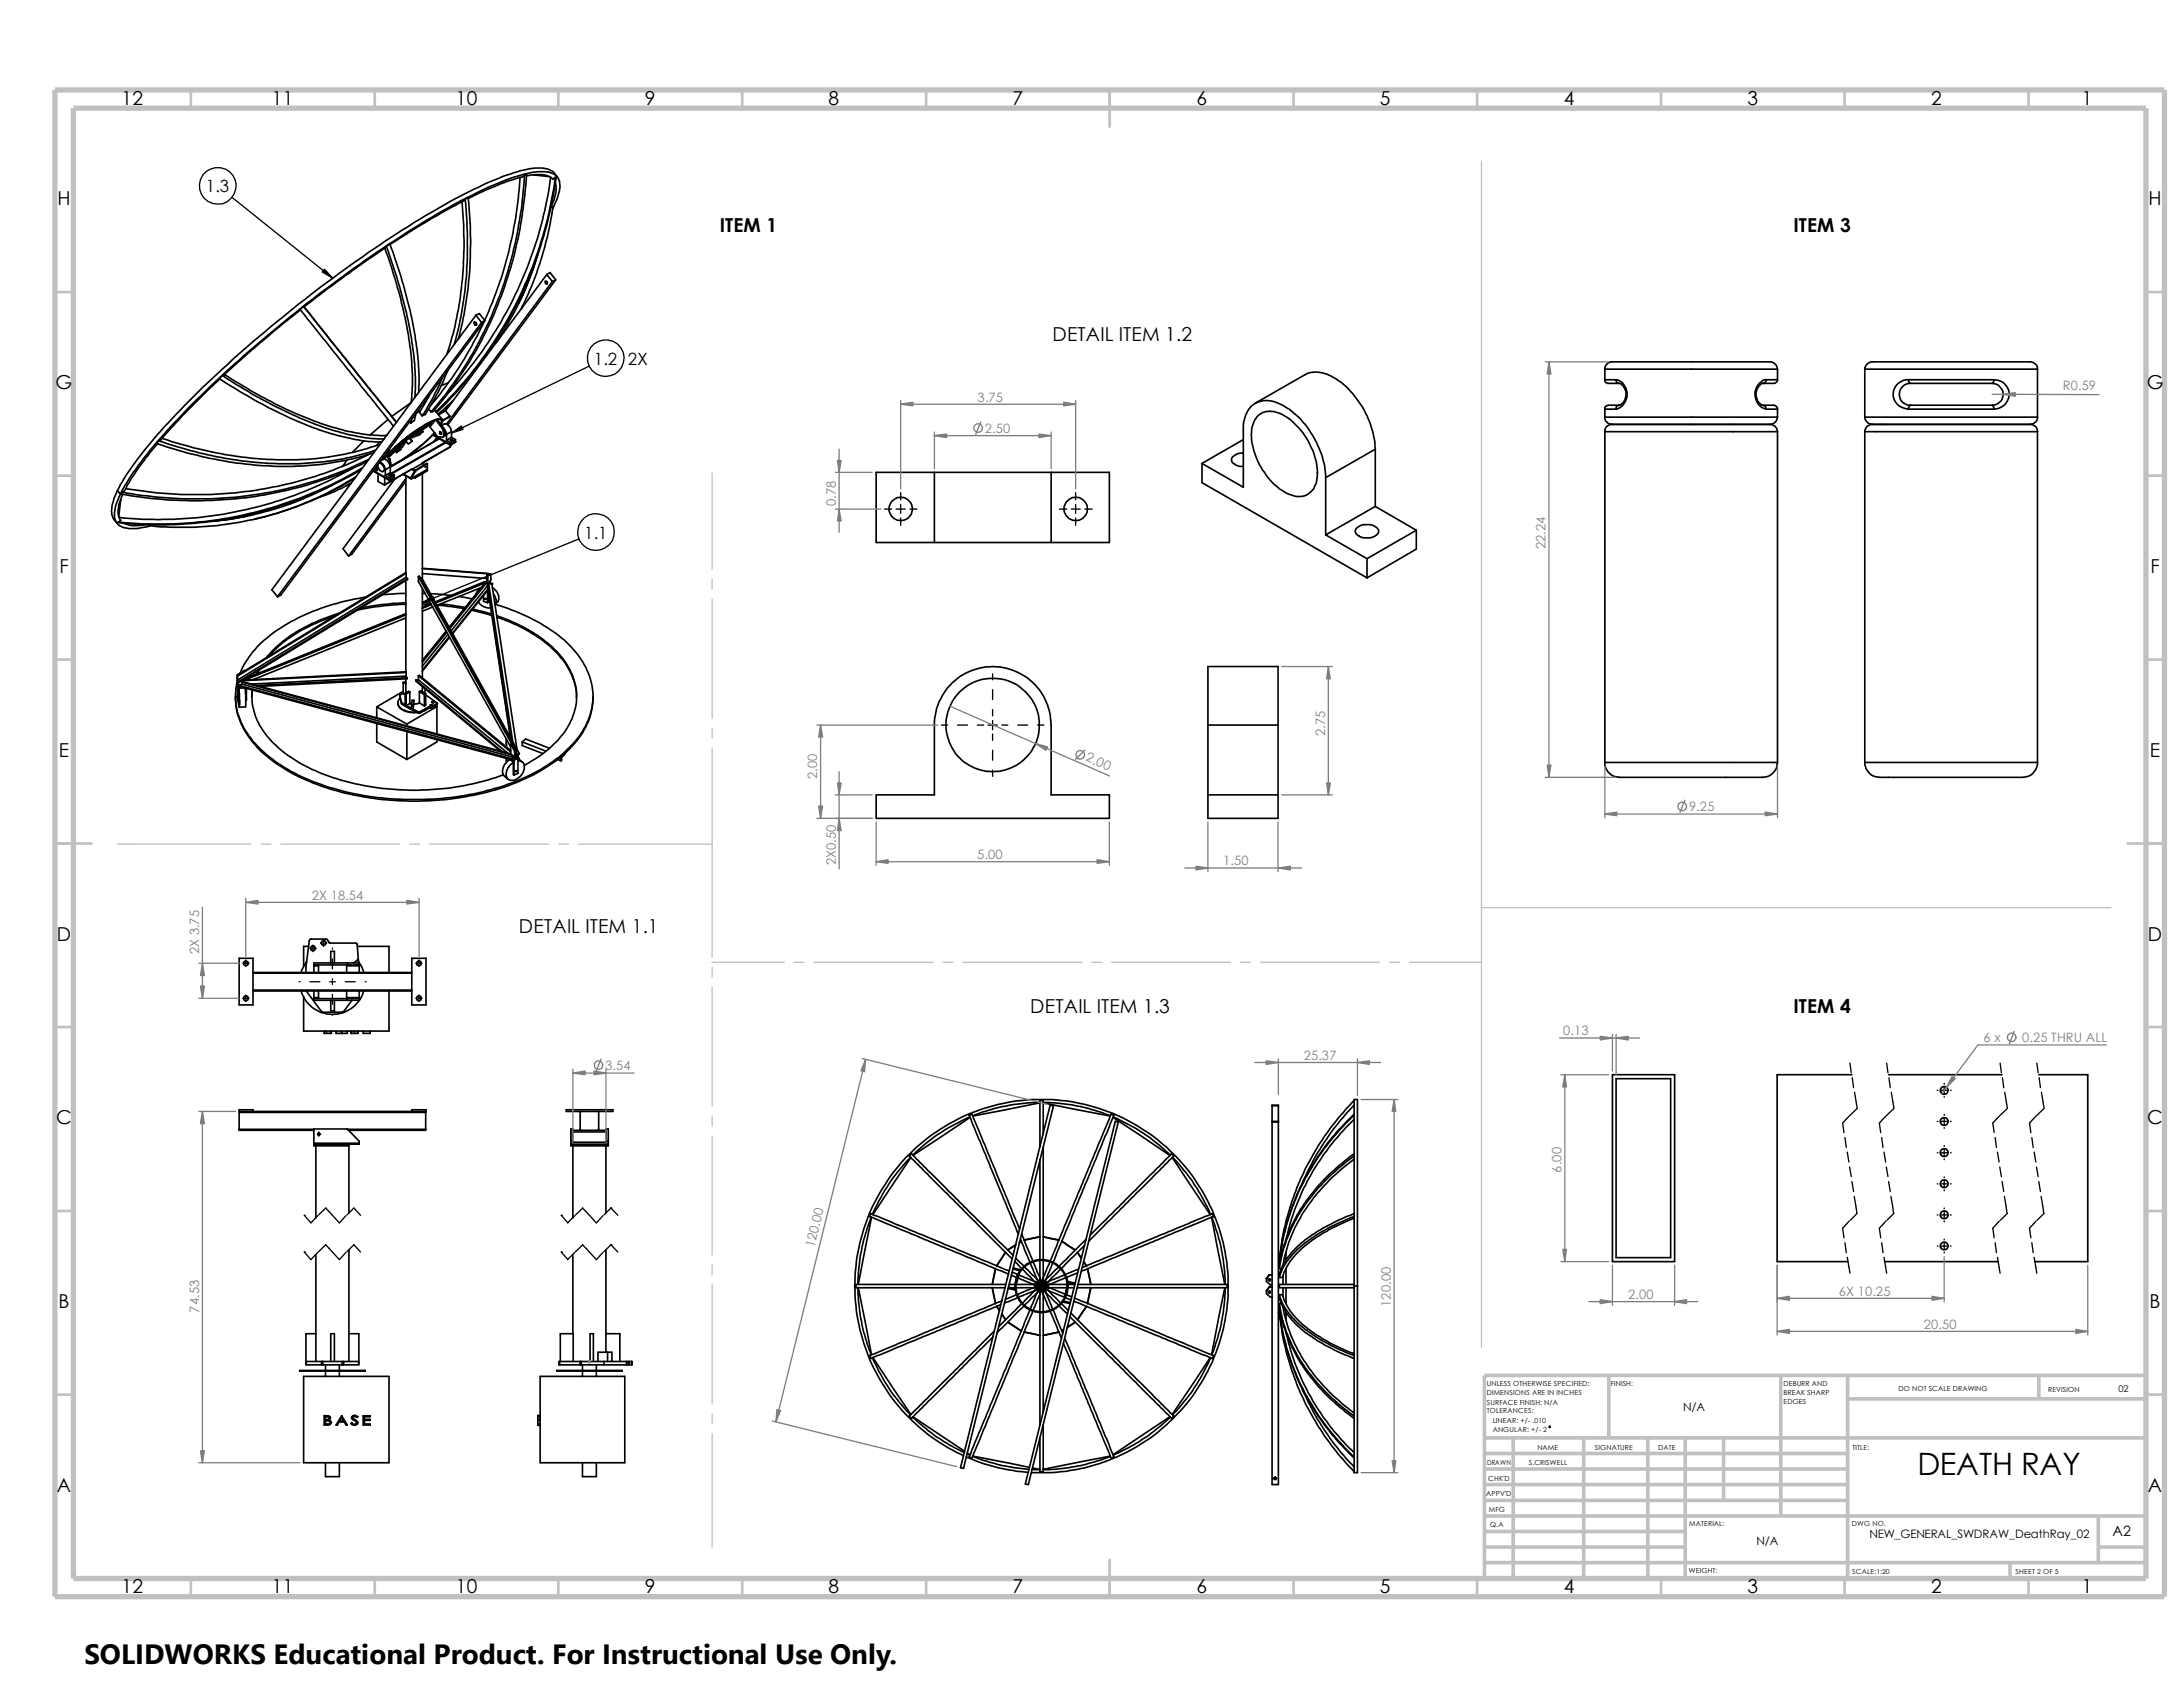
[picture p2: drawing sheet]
<svg xmlns="http://www.w3.org/2000/svg" width="279mm" height="216mm" viewBox="0 0 279 216" stroke-linecap="round" stroke-linejoin="round" font-family="sans-serif">
<defs><g id="words">
<text font-size="3.9" x="245.4" y="188.8">DEATH RAY</text>
<text font-size="3.6" x="10.8" y="213">SOLIDWORKS Educational Product. For Instructional Use Only.</text>
<g font-size="2.5">
<text x="15.5" y="13.4">12</text>
<text x="34.8" y="13.4">11</text>
<text x="58.3" y="13.4">10</text>
<text x="82.5" y="13.4">9</text>
<text x="106" y="13.4">8</text>
<text x="129.6" y="13.4">7</text>
<text x="153.1" y="13.4">6</text>
<text x="176.6" y="13.4">5</text>
<text x="200.2" y="13.4">4</text>
<text x="223.6" y="13.4">3</text>
<text x="247.2" y="13.4">2</text>
<text x="266.4" y="13.4">1</text>
<text x="7.4" y="26.3">H</text>
<text x="92.1" y="29.7">ITEM 1</text>
<text x="229.5" y="29.7">ITEM 3</text>
<text x="275" y="26.3">H</text>
<text x="134.7" y="43.6">DETAIL ITEM 1.2</text>
<text x="7.1" y="49.8">G</text>
<text x="274.8" y="49.8">G</text>
<text x="7.6" y="73.4">F</text>
<text x="275.2" y="73.4">F</text>
<text x="7.5" y="96.9">E</text>
<text x="275.2" y="96.9">E</text>
<text x="66.4" y="119.4">DETAIL ITEM 1.1</text>
<text x="7.3" y="120.4">D</text>
<text x="274.9" y="120.4">D</text>
<text x="131.9" y="129.6">DETAIL ITEM 1.3</text>
<text x="229.5" y="129.6">ITEM 4</text>
<text x="7.2" y="143.9">C</text>
<text x="274.8" y="143.9">C</text>
<text x="7.5" y="167.4">B</text>
<text x="275.1" y="167.4">B</text>
<text x="7.3" y="190.9">A</text>
<text x="274.9" y="190.9">A</text>
<text x="15.5" y="203.9">12</text>
<text x="34.8" y="203.9">11</text>
<text x="58.3" y="203.9">10</text>
<text x="82.5" y="203.9">9</text>
<text x="106" y="203.9">8</text>
<text x="129.6" y="203.9">7</text>
<text x="153.1" y="203.9">6</text>
<text x="176.6" y="203.9">5</text>
<text x="200.2" y="203.9">4</text>
<text x="223.6" y="203.9">3</text>
<text x="247.2" y="203.9">2</text>
<text x="266.4" y="203.9">1</text>
</g>
<g font-size="2.2">
<text x="26.3" y="24.6">1.3</text>
<text x="76" y="46.7">1.2</text>
<text x="80.3" y="46.7">2X</text>
<text x="74.8" y="68.9">1.1</text>
</g>
<text font-size="1.8" x="270.4" y="196.6">A2</text>
<g font-size="1.7" fill="#808080">
<text x="125.1" y="51.4">3.75</text>
<text x="264" y="49.9">R0.59</text>
<text x="126.1" y="55.4">2.50</text>
<text x="107" y="64.8" transform="rotate(-90 107 64.8)">0.78</text>
<text x="197.8" y="70.3" transform="rotate(-90 197.8 70.3)">22.24</text>
<text x="169.6" y="94.2" transform="rotate(-90 169.6 94.2)">2.75</text>
<text x="104.6" y="99.7" transform="rotate(-90 104.6 99.7)">2.00</text>
<text x="138.9" y="97.3" transform="rotate(24 138.9 97.3)">2.00</text>
<text x="216.2" y="103.8">9.25</text>
<text x="107" y="110.7" transform="rotate(-90 107 110.7)">2X0.50</text>
<text x="125.1" y="109.9">5.00</text>
<text x="156.5" y="110.7">1.50</text>
<text x="39.9" y="115.1">2X 18.54</text>
<text x="25.5" y="122.1" transform="rotate(-90 25.5 122.1)">2X 3.75</text>
<text x="77.5" y="136.9">3.54</text>
<text x="166.9" y="135.6">25.37</text>
<text x="200.1" y="132.5">0.13</text>
<text x="253.9" y="133.4">6 x</text>
<text x="258.8" y="133.4">0.25 THRU ALL</text>
<text x="199.9" y="150.1" transform="rotate(-90 199.9 150.1)">6.00</text>
<text x="104.2" y="159.7" transform="rotate(-76 104.2 159.7)">120.0</text>
<text x="25.5" y="168" transform="rotate(-90 25.5 168)">74.53</text>
<text x="178" y="167.3" transform="rotate(-90 178 167.3)">120.00</text>
<text x="208.4" y="166.2">2.00</text>
<text x="235.4" y="165.8">6X 10.25</text>
<text x="246.2" y="170.1">20.50</text>
</g>
<g font-size="1.5">
<text x="215.4" y="180.6">N/A</text>
<text x="224.8" y="197.7">N/A</text>
<text x="239.3" y="196.8">NEW_GENERAL_SWDRAW_DeathRay_02</text>
</g>
<text font-size="1.2" x="271.1" y="178.1">02</text>
<g font-size=".9">
<text x="190.3" y="177.4">UNLESS OTHERWISE SPECIFIED:</text>
<text x="190.3" y="178.6">DIMENSIONS ARE IN INCHES</text>
<text x="190.3" y="179.7">SURFACE FINISH: N/A</text>
<text x="206.2" y="177.4">FINISH:</text>
<text x="228.3" y="177.3">DEBURR AND</text>
<text x="228.3" y="178.5">BREAK SHARP</text>
<text x="228.3" y="179.7">EDGES</text>
<text x="243" y="178.1">DO NOT SCALE DRAWING</text>
<text x="262.1" y="178.1">REVISION</text>
<text x="190.3" y="180.9">TOLERANCES:</text>
<text x="191.1" y="182.1">LINEAR: +/- .010</text>
<text x="191.1" y="183.3">ANGULAR: +/- 2</text>
<text x="196.8" y="185.6">NAME</text>
<text x="204.1" y="185.5">SIGNATURE</text>
<text x="212.2" y="185.5">DATE</text>
<text x="237.1" y="185.5">TITLE:</text>
<text x="190.2" y="191.4">APPV'D</text>
<text x="190.3" y="187.5">DRAWN</text>
<text x="190.5" y="189.5">CHK'D</text>
<text x="195.7" y="187.5">S.CRISWELL</text>
<text x="190.5" y="193.5">MFG</text>
<text x="190.7" y="195.5">Q.A</text>
<text x="216.2" y="195.2">MATERIAL:</text>
<text x="237" y="195.2">DWG NO.</text>
<text x="216.2" y="201.3">WEIGHT:</text>
<text x="237.1" y="201.4">SCALE:1:20</text>
<text x="258" y="201.4">SHEET 2 OF 5</text>
</g>
</g></defs>
<g fill="none" stroke="#c0c0c0" stroke-width=".34">
<path d="M24.4 11.5v2.3M48 11.5v2.3M71.5 11.5v2.3M95 11.5v2.3M118.5 11.5v2.3M142 11.5v4.7M165.6 11.5v2.3M189.1 11.5v2.3M212.6 11.5v2.3M236.1 11.5v2.3M259.6 11.5v2.3M7 37.4h2.4"/>
<path d="M274.7 37.4h2.3M7 60.9h2.4M274.7 60.9h2.3M7 84.4h2.4M274.7 84.4h2.3M7 107.9h4.7M272.3 107.9h4.7M7 131.4h2.4M274.7 131.4h2.3M7 155h2.4M274.7 155h2.3M7 178.5h2.4"/>
<path d="M274.7 178.5h2.3M142 199.6v4.7M24.4 202v2.3M48 202v2.3M71.5 202v2.3M95 202v2.3M118.5 202v2.3M165.6 202v2.3M189.1 202v2.3M212.6 202v2.3M236.1 202v2.3M259.6 202v2.3"/>
</g>
<g fill="none" stroke="#c0c0c0" stroke-width=".47">
<path d="M205.9 176v8M227.9 176v18M236.5 176v26M236.5 179h38.2M260.9 176v3M274.7 176h-84.7v26M190 200h84.7M190 184h84.7M190 192h46.5M190 190h46.5M190 188h46.5M190 186h46.5"/>
<path d="M190 198h25.7M190 196h25.7M190 194h84.7M193.7 184v18M202.7 184v18M210.9 184v18M215.7 184v18M220.6 184v8M257.3 200v2M268.6 198h6.1M268.6 194v6"/>
</g>
<path d="M7 11.5h270v192.8h-270zM9.4 13.8h265.3v188.2h-265.3z" fill="none" stroke="#c0c0c0" stroke-width=".68" stroke-linecap="butt"/>
<g fill="none" stroke="#000" stroke-width=".21">
<path d="M38.4 39.7l-3.4 2.7-6.4 5.6h-.1M49.2 31.8a55.4 55.4 0 0 1 3.6 16.1v1.5l-.2 2.1-2.5 1.8M49.4 31.5a56.8 56.8 0 0 1 3.8 16.8l-.1 2.6M49.4 31.5l-7.4 5.4-3.1 2.4 11.9 14.7M49.4 31.5l.5-.3a56 56 0 0 1 3.7 16.8v2.2M59.1 25.8a47.2 47.2 0 0 1-1.9 19.5M59.5 25.5a47.9 47.9 0 0 1-1.4 18.6M59.5 25.5l-.1 .2-1.1 .6a104.1 104.1 0 0 0-8.3 5M59.5 25.5l.4-.2a47.6 47.6 0 0 1-1.3 18.1M66.5 22.7a51.6 51.6 0 0 1-4.5 18.3M66.6 38.4l.8-1.8 1.3-3.6-.9 2.6-1.4 3.3M67.1 22.4l-.2 .2a34.4 34.4 0 0 0-7 2.8"/>
<path d="M67.1 22.4h.3a51.1 51.1 0 0 1-11.6 29.8l-.4 .5h-.2M67.1 22.4a50.8 50.8 0 0 1-11.5 29.8l-.4 .5M67.4 22.5a4.3 4.3 0 0 1 3.2 .3l.2 .1 .3-.2M68.2 22.4l2.1 .2M68.8 32.6a43.1 43.1 0 0 1-5.3 11.3M69.8 36h.2a.18 .18 0 0 1 .1 .2 .18 .18 0 0 1-.2 .2 .18 .18 0 0 1-.1-.2zM70 35.1l-13 17.5M70 35.1l.7 .9M70 35.1l.4-.2 .7 .9M70.5 22.7a50.3 50.3 0 0 1-13.2 27.6M70.5 26.6l.3-.2a43.3 43.3 0 0 1-4.1 13.1l.2-.4M70.7 36l-13.6 18.3"/>
<path d="M70.7 26.7a6.2 6.2 0 0 0 .9-3.4 1.75 1.75 0 0 0-1.9-1.3 15.3 15.3 0 0 0-6.5 1.7 91.4 91.4 0 0 0-14.9 8.6 165.2 165.2 0 0 0-26.4 22.3 45.8 45.8 0 0 0-6.3 8.3l-.2 .3M71.1 22.7a50.9 50.9 0 0 1-15.3 30l-.2-.2M71.1 23.4a3.9 3.9 0 0 1-.5 3l-.1 .1M71.1 22.7l.1 .1a51.3 51.3 0 0 1-15.3 30M71.1 35.8l-.4 .2M71.1 35.8l-13.8 18.6M71.3 22.6l-.3-.4a2.38 2.38 0 0 0-2.2-.7 19.5 19.5 0 0 0-6.4 1.9 113.6 113.6 0 0 0-19.7 12.1 148.2 148.2 0 0 0-22.6 20.2 37.5 37.5 0 0 0-5.1 7.1M20.2 56.8l-.6 .7a32.1 32.1 0 0 0-3.7 5.3l-.2 .2M20.3 56.4l-.3 .3a47.8 47.8 0 0 0 19.6 2.9 36.2 36.2 0 0 0 8.2-1.6M20.3 56.4a48.1 48.1 0 0 0 20.6 2.7l3.1-.4 3.4-.8 .6-.3M20.7 56.1a46.7 46.7 0 0 0 21 2.4l3.4-.6 3.3-1 .1 .2M28.2 48.5l-4.8 4.6-2.8 3.2-.3 .1"/>
<path d="M28.5 48a54 54 0 0 0 15.9 7.6l2.3 .4 2.4 .2M28.5 48l-.4 .4a57.9 57.9 0 0 0 14.4 7.1 23.7 23.7 0 0 0 6.4 1.1M28.7 47.9a52.6 52.6 0 0 0 15.5 7.2 18.8 18.8 0 0 0 5.3 .6M44.4 58.9l-.5 .8M45.1 59.9a50.5 50.5 0 0 1-29.9 6.3M46.4 59.9a51 51 0 0 1-31.2 6.9M46.6 56.4l-1.5 1.5M47 59.1a50.1 50.1 0 0 1-30.8 4.2l-.7-.1 .2-.2M47.2 58.2a49.7 49.7 0 0 1-31.1 4.3M47.2 58.8a50.9 50.9 0 0 1-31.5 4.2M48.3 59.9v.1M48.3 59.6v.6l-.4-.1"/>
<path d="M48.5 59.3a.71 .71 0 0 1 .6 .9 .45 .45 0 0 1-.7-.3l-.1-.2 .1-.3M48.6 56.6l-.4 .4M48.6 59.1a1.14 1.14 0 0 1 .7 1M48.7 59l.3-.2a.83 .83 0 0 1 .9 .9h.1M49.1 58.8l.3-.4 .4 .4M49.5 58.3l.4 .5M49.6 55.6l-.2 .1M49.7 53.7l-2.3 2M49.8 57.5l.1 .2M49.8 58.8l.2 .8M49.9 57.7l-.5 .3M49.9 57.7l-.4 .2"/>
<path d="M49.9 58.8h-.1M49.9 58.8l.2 .8M50 59.7l-.7 .4M50 59.7v.8M50 59.6v.1M50.1 59.6h-.1M50.1 59.6l-.1 .2M50.3 59.5l-.3 .2M50.6 57.7l.2 .2M50.7 54.1l-11.5-14.5-.3-.4-.5 .4 12 14.9M50.9 57l-.7 .6M50.9 57l-.3 .2"/>
<path d="M51.1 57l-1.5 1.3M51.1 57l-1.4 1.5M51.4 56.6l-.5 .4M51.4 56.6l-.2 .1M51.5 56.6l-.4 .4M51.5 56.6l-.6 .4M51.5 56.8l-.7 1.1M51.5 56.8l-1 1.1-.8 .6M51.6 56.4l-.2 .2M51.6 56.4h-.1M51.6 56.4l-.7 .6M51.6 56.4l-.1 .2"/>
<path d="M51.6 56.4l-.2 .1M51.6 56.5l-.5 .5M51.6 56.5l-.1 .3M51.7 56.4l-.1 .1M51.7 56.3h.1l-.2 .1M51.7 56.3l-.1 .1M51.7 56.3l-.3 .3M51.7 56.4l-.6 .6M51.7 56.4l-.2 .2M51.7 56.3l-.2 .3M51.8 56.2l-.1 .1M51.8 56.3h-.1"/>
<path d="M51.8 56.2h.1M51.8 56.3h.1M51.8 56.3l-.1 .1M51.8 56.3l-.2 .2M51.9 56.3l-.4 .5M51.9 56.3l-.3 .2M51.9 56.4l-.4 .4M51.9 56.4l.1 .1M51.9 56.1h.1M51.9 56.2v.2M51.9 56.2v.1M52 56.2v.3"/>
<path d="M52 56.5l-.8 1.1-.4 .3M52 56.2l-.1 .2M52 56.2h-.1M52 56v.1M52 56.1h-.1M52 56.1l-.2 .1M52 56.1l-.2 .2M52 56.1l-.1 .2M52 56.1l-.1 .1h.1M52 56.1v.1M52 56.1h.1M52.1 56.1l-.1 .1"/>
<path d="M52.1 56.2h-.1M52.1 56.2l-.1 .3M52.1 56l-.1 .1M52.2 56.1h.3M52.2 56.1l-.1 .1M52.2 56.1l-.2 .1M52.2 56l-.2 .1M52.2 56l-.1 .1M52.2 55.9l-.2 .2M52.3 55.9l-.1 .1M52.3 55.9l-.3 .2M52.3 55.8h.1"/>
<path d="M52.3 55.9h.1M52.3 56h-.1M52.3 55.8l-.1 .1M52.3 56l.2 .1M52.4 56l-.2 .1M52.4 55.8l-.2 .1-.2 .2M52.4 55.9h-.1M52.4 56h-.2M52.4 56l.1 .1M52.4 55.8h-.1M52.4 55.8h.1M52.4 55.8l-.1 .1"/>
<path d="M52.5 56.1l-.4 .1M52.5 55.8h-.1M52.5 55.8l-.1 .1M52.5 55.8l-.2 .1M52.5 54l.1 .1M52.5 56.1l.2 .4M52.5 55.8l-.2 .2M52.5 55.6l-.1 .2M52.6 55.6l-.2 .2M52.6 55.7l-.2 .1M52.6 55.7l-.1 .1M52.6 55.7l-.2 .2"/>
<path d="M52.6 55.6l-.1 .2M52.7 53.6l-.1 .5M52.7 56.5l-.5 .3-.2-.3M52.7 55.5l-.1 .1M52.8 55.7l-.5 .3M52.8 55.7l-.3 .1M52.8 55.7l-.4 .3M53.1 55.4l-.6 .4M53.1 55.4l-.5 .3M53.1 55.4l-.7 .4M53.2 55.2l-.6 .4M53.2 55.2l-.7 .6"/>
<path d="M53.2 55.2l-.6 .5M53.3 57.5l-.3 .5M53.5 55l-.3 .2M53.8 52.6a.82 .82 0 0 0-.7 .9l-.1 .3-.4 .3M53.8 54.7l-.6 .5M54 55l.1 .2M54.1 59.3l-1.3 .7 .3 .2M54.1 59.3l.3 .1M54.1 55.2l-1.3 .5M54.1 55.2l-.4 .4-1.2 .5M54.4 59.7h.1v.1zM54.7 54.2l-1.6 1.2"/>
<path d="M54.7 59.4v.7l-2 1.2v-.1M54.7 59.4l-1.5 .8M54.7 59.4l-.1-.1-1.5 .9M54.9 52.3l.3 .4M54.9 50.6l-1.2 2.1 .3 .5M55.1 54l.1 .1M55.2 54.1l-.3 .3-2.1 1.3M55.2 54.1l-2.1 1.3M55.5 55.7l2.2 1.2M55.5 55.5v.3l.7 .3M55.5 55.5v.1M55.6 55.5h.1"/>
<path d="M55.6 55.4l-1.7 1.6-1.6 1.3-1.1 .7M55.6 55.4l-1.2 1.2-1.4 1.1-1.6 1.2-1.3 .7M55.7 53.8l-.7 .9 1 1.2 .6 .1M55.8 53.8l.8 1.1M55.8 52.7l.8 1M55.8 53.7l.5 .7M55.9 56l-.4 .6M56 53.7l.4 .6M56 56l-.1 .3M56.2 56.1l-6.2 3.7M56.2 56.1l.8 .5M56.3 55.2l.1 .1a.16 .16 0 0 1 .1 .2 .16 .16 0 0 1-.2 .1 .16 .16 0 0 1 0-.3z"/>
<path d="M56.3 55.2l.1 .3M56.4 54.3l-.1 .1M56.4 54.3a.36 .36 0 0 0 .1-.5 .36 .36 0 0 0-.5-.1 11.9 11.9 0 0 0-4.1 2.4l-1.2 1-1.2 1.2M56.4 54.4l.1-.2a.37 .37 0 0 0 0-.5 .37 .37 0 0 0-.5-.1l-1.4 .6-1.7 1.1-2.2 1.8-1.6 1.7M56.4 55.5h.1M56.4 54.4h-.1M56.4 54.4l.4 .4M56.4 55.5h-.1M56.5 54.5l.4-.2a.93 .93 0 0 1 .9 .9M56.6 48.3l-1.3 2.8-1.3 2.1M56.6 54.9l.3 .8M56.8 54.8l.2 .3 .1 .5"/>
<path d="M56.8 54.8l-.2 .1M56.8 54.8l.1 .8M56.8 55a.52 .52 0 0 1 0 .8M56.9 55.7l-.3 .3M56.9 55.6v.1M56.9 55.6l-.3 .4M57 56.6l-6.9 4M57 52.6l.6 .7M57.1 56.6l-6.9 4M57.1 55.6v.7M57.1 56.3l.6 .3M57.3 47.5l-.4 .8a23.4 23.4 0 0 1-2 3.9l-.5 .8-.4 .2"/>
<path d="M57.4 49l-.9 .4M57.6 53.3l-1 .5M57.7 51.7l-1.6 1.4 .9-.5M57.7 49.9l-.1 .1zM57.7 57.2l-3.6 2.1M57.7 56.6v.5l-3.6 2.1v.1M57.7 56.9h.1M57.8 55.2l-.7 .4M57.8 56l-.7 .3M57.8 55.2v.8M57.8 56l.5 .3M58 51.3l-2 1.7"/>
<path d="M58.3 56.3l-.6 .3M58.3 56.3v.3l-.6 .4-.7-.4M58.3 49h.2M58.3 56.5l-.6 .4M60.7 41.2a.23 .23 0 0 1 .3 .1 .23 .23 0 0 1-.1 .3l-.2-.1zM60.9 40.3l-26.1 35.2 .7 .9M60.9 40.3l.7 1M60.9 40.3l.4-.2 .8 .9M61.2 46.9l-1.3 1.5M61.6 41.3l-26.1 35.1M61.9 41.2a45.1 45.1 0 0 1-6.8 10.7M62.1 41l-26.2 35.2-.4 .2"/>
<path d="M62.1 41l-.5 .3M153.8 59.3l5.3 3.1v-7.4a3.7 3.7 0 0 1 1.5-3.3 3.4 3.4 0 0 1 3.5 .1 11.7 11.7 0 0 1 5.5 8.2l.1 1.1M153.8 59.3v2.5l21.2 12.2M159.1 56.3l-5.3 3M159.1 58a1.41 1.41 0 0 0-1.5 .8 1.4 1.4 0 0 0 1.5 .9M160.7 51.6l6.3-3.6a3.8 3.8 0 0 1 4 .5 11.7 11.7 0 0 1 5 9M160.9 53.3a2.44 2.44 0 0 1 2.9-.4 9 9 0 0 1 4.7 6.6 4.1 4.1 0 0 1-.6 3.3 2.26 2.26 0 0 1-2.7 .5 7.6 7.6 0 0 1-3.8-3.5 8.1 8.1 0 0 1-1.2-5.1l.3-.7zM176 57.5l-6.3 3.6M176 57.5v7.3M205.4 53.4a.94 .94 0 0 0 .9 .9M205.4 48.6a.51 .51 0 0 0 .7 .5h1.1M205.4 53.4h22.1"/>
<path d="M205.4 48.6h1.4M205.4 47.2h22.1M205.4 47.2v1.4M205.4 52.4v1M205.4 55.2v42.4M205.4 52.4h1.4M205.4 55.2h22.1M206.3 54.3h20.3M206.3 54.3a.87 .87 0 0 0-.9 .9M206.8 48.6a1.8 1.8 0 0 1 1.4 1.8 1.97 1.97 0 0 1-1.4 2M206.8 48.6a.38 .38 0 0 0 .4 .5M207.2 51.9h-1.2a.47 .47 0 0 0-.6 .5"/>
<path d="M207.2 51.9h.1M207.2 49.1a1.57 1.57 0 0 1 .2 2.7l-.2 .1M207.2 51.9a.44 .44 0 0 0-.4 .5M225.6 49.1a1.54 1.54 0 0 0-.6 2.2 .97 .97 0 0 0 .6 .6M225.6 51.9h1.4a.49 .49 0 0 1 .5 .5M225.6 51.9a.52 .52 0 0 1 .5 .5M226.1 48.6a.44 .44 0 0 1-.5 .5M226.1 52.4h1.4M226.1 48.6h1.4M226.1 48.6a1.89 1.89 0 0 0-1.3 2.7 1.78 1.78 0 0 0 1.3 1.1M226.6 54.3a.94 .94 0 0 1 .9 .9M227.5 53.4a1.03 1.03 0 0 1-.9 .9"/>
<path d="M227.5 48.6a.67 .67 0 0 1-.9 .5h-1M227.5 47.2a1.13 1.13 0 0 0-1.4-.9h-19.4a1.02 1.02 0 0 0-1.3 .9M227.5 47.2v1.4M227.5 52.4v1M227.5 55.2v42.4M238.7 47.2h22.1M238.7 53.4a1.03 1.03 0 0 0 .9 .9M238.7 53.4h22.1M238.7 47.2v6.2M238.7 55.2v42.4M238.7 55.2h22.1M239.6 54.3a.94 .94 0 0 0-.9 .9"/>
<path d="M239.6 54.3h20.2M244.3 52.4h10.9M244.3 48.6v.3l.2 .2M244.3 48.6h10.9M244.3 48.6a1.89 1.89 0 0 0-2 1.9 1.89 1.89 0 0 0 2 1.9M244.5 51.9l-.2 .2v.3M244.5 51.9h10.5M244.5 49.1a1.4 1.4 0 0 0-1.4 1.4 1.4 1.4 0 0 0 1.4 1.4M244.5 49.1h10.5M255 51.9l.1 .1 .1 .4M255 49.1a1.4 1.4 0 0 1 1.4 1.4 1.4 1.4 0 0 1-1.4 1.4M255.2 48.6a1.89 1.89 0 0 1 2 1.9 1.89 1.89 0 0 1-2 1.9"/>
<path d="M255.2 48.6a.36 .36 0 0 1-.2 .5M259.8 54.3a.87 .87 0 0 1 1 .9M260.8 47.2a1.06 1.06 0 0 0-1.4-.9h-19.5a1.03 1.03 0 0 0-1.2 .9M260.8 47.2v6.2M260.8 55.2v42.4M260.8 53.4a.94 .94 0 0 1-1 .9M15 62.8l.4 .4M15 62.8a4.4 4.4 0 0 0-.6 3.4l.6 .8M15.4 63.2a4.9 4.9 0 0 0-.7 3.3 1.97 1.97 0 0 0 2.1 1.1h1l1.4-.3M15.5 64l-.3 2.1M15.7 63.2a4.8 4.8 0 0 0-.5 2.9l.3 .5-.3 .2M15.9 67a3.7 3.7 0 0 0 2.4 .2l.4-.1"/>
<path d="M31.7 66l-4.3 .7 2.2-.3 2.1-.4M32.5 65.8l-.6 .2M42.5 62.1a39.7 39.7 0 0 1-15.5 4.6M42.8 78.9a18.6 18.6 0 0 0-8.4 5.1M43.4 78.5a19.9 19.9 0 0 0-8.6 4.9l-.7 .8M43.6 60.5v.2M44.9 61.8l-2 1.1-2.1 .8M44.9 61.9l-.7 .3M45.4 61.2a42.6 42.6 0 0 1-12.8 5.2M45.6 61a41.8 41.8 0 0 1-26.7 6.3l.1-.2M46.2 60.1a50.6 50.6 0 0 1-31 6.8v-.1M46.8 76.4a26.6 26.6 0 0 0-13 5.5l-.3 .3a11.6 11.6 0 0 0-2.8 3.9"/>
<path d="M47.8 60.3l2 1.2M47.8 60.2l2 1.2M48.4 60.7v.9l.8 .5 3.6-2.1-3.6 2.1v-.9M49.3 60.1v.7M49.3 60.8l.5 .4M49.8 61.2v.3M49.8 61.4h.1M50 60.5l-.7 .3M50 60.5l.5 .3M50.5 60.8l-.7 .4M50.5 61l-.7 .4M50.5 60.8v.3l-.7 .4"/>
<path d="M50.5 61.3l-6.6 8.9 .7 1M51.6 60.7l.9 .5M51.9 75.9l-3 .2M51.9 73.3l.1 .1M51.9 60.9v12.4M51.9 74.3v11.7M51.9 73.3l-21.5 13.1M51.9 78.5l-20.7 8.4v.1M51.9 79.1l-19.4 7.9M51.9 78.7l-20.5 8.3M51.9 78.6l-20.7 8.4M51.9 61.6l-6.9 9.3-.4 .3"/>
<path d="M51.9 61.3l-7.3 9.9M51.9 77.1l-3.2 .3-2.5 .4M51.9 77.3l-2.7 .2-3.5 .6M52 73.9l.2 .1M52 73.9l-21.6 13.1M52 73.4l-21.6 13.1M52 73.4v.5M52.2 74l-21.8 13.3M52.2 74v.2l-21.8 13.2M52.7 60.1l.3 .2M53 61.1l.1 .1M53.1 61l1.6-.8-1.6 1z"/>
<path d="M53.1 60.2h.1M53.1 60.2l-.5 .9 .1 .1M53.2 60.2l-.5 1M53.6 73.8l.1-.1 12.4 22.4M53.6 73.8v.6l11.8 21.2M53.6 73.8l12.4 22.3M53.9 74.1l.1-.1 12.5 22.4M54.1 75.9h.3M54.1 77.1l1 .1M54.1 77.3h.8M54.1 60.6v13.5M54.1 75.4v11.3"/>
<path d="M54.1 72.7l8.6 .7-8.6-.6M54.1 73.4l8.2 .6M54.7 60.1l-2.1 1.2-1-.6M55.1 76l2.6 .2M55.1 77.3l-1 .4M55.2 77.3l-1.1 .5M55.2 77.4l-1.1 .5M55.4 77.7l-1.3 .5M56 77.4l3.4 .5M56.4 77.3l3.2 .4M58.7 76.3l1.8 .3M60.4 78.1l2.5 .7"/>
<path d="M60.5 77.9l2.4 .7M61.2 77a1.57 1.57 0 0 0 1.6 .8M61.4 75.4l-.3 .3-.2 .3M61.4 75.3l-.3 .4M61.6 75.2l-5.7 2.3M61.9 76.2v.8l.5 .1M62.1 74.5h-.1l-6.3 2.5M62.1 76.6l.1 .1h-.1zM62.1 74.6l-6.3 2.6M62.2 74.5l-6.5 2.6M62.3 73.4l.4 .1M62.3 73.4v1.3h.1"/>
<path d="M62.3 74.5l-4.7 5.9M62.3 74.3l-4.8 6M62.3 73.4l.1 .1M62.4 74.7l2.9 19.1M62.4 75v.4M62.4 74.7v.3M62.4 75.6v1.5M62.4 75l-4.7 5.7M62.4 73.5v1.2l.1-.1M62.4 75.4l2.8 18.4M62.4 75.4l-4.5 5.6M62.4 73.5h.4v.8l-.3 .3"/>
<path d="M62.5 75.5l-4.5 5.6M62.5 75.6v1.4l-.1 .1M62.5 74.6l3.1 20.3M62.7 74.6l-.1 .1h.3l3.3 21.2M62.7 74.6l.3 .1v.1M62.7 74.4v.2M63 75.2a1.36 1.36 0 0 1 .7 1.8l-.3 .4M63.2 76.1a1.08 1.08 0 0 1 .2 1.3M63.4 77.3a22.4 22.4 0 0 1 9.7 5.5 8.9 8.9 0 0 1 2.7 7.7 10.2 10.2 0 0 1-3.6 5.8 25.4 25.4 0 0 1-12.1 5.4 36.7 36.7 0 0 1-21-2.1 18.3 18.3 0 0 1-7.2-5.4 8.1 8.1 0 0 1-1.5-7M63.6 78.8a18.4 18.4 0 0 1 8.4 5.4 7.6 7.6 0 0 1-.2 10.1l-1.1 1.1a15.1 15.1 0 0 1-3.6 2.6M63.6 79a18.1 18.1 0 0 1 8.4 5.4 8.5 8.5 0 0 1 1.8 4.8M119.6 60.5v8.9"/>
<path d="M119.6 60.5h-7.5v8.9h7.5M119.6 60.5h14.9M119.6 69.4h14.9M134.5 60.5h7.5v8.9h-7.5M134.5 60.5v8.9M169.7 68.5l5.3 3M169.7 61.1v7.4M173.6 67.6a2.05 2.05 0 0 1 2.8 .2 .82 .82 0 0 1-.7 .9l-.2 .1a1.81 1.81 0 0 1-2-.6l-.1-.2zM175 71.5v2.5M176 64.8l-6.3 3.7M176 64.8l5.3 3.1M181.3 67.9l-6.3 3.6"/>
<path d="M181.3 67.9v2.4l-6.3 3.7M30.1 89.1a9.3 9.3 0 0 0 3.1 6.8 22.3 22.3 0 0 0 10 5.3 37.1 37.1 0 0 0 23.3-1.2 18.3 18.3 0 0 0 7.7-5.6 8.5 8.5 0 0 0 1.7-5.3M30.4 86.4v.1M30.4 86.4v1M30.4 87.3v.2zM30.4 89v.2zM30.4 87v.3M30.4 86.5v.5M30.4 87.2v2.5M30.4 87.3v.1M30.4 87.8v1.9M30.4 88h.5"/>
<path d="M30.4 87.8h.3M30.6 88.1l.1 1.6-.1 .8v-.1l-.1-.7M30.7 87.8l34.8 9.3M30.7 87.8v.1l34.8 9.3v-.1M30.9 87.6h-.5v.2M30.9 87.5l-.2 .3M30.9 87.5l34.8 9.4M30.9 87.5v-.2l34.6 9.3M31 87.2l34.4 9.3M31 87h.2M31.2 85.9v-.1l-.8 .6M31.3 88.1h-.7v1.6h-.2"/>
<path d="M31.4 88.1l.1 2.4h-.9M31.5 88.1v1.5M32.2 89.2l.1-.9a8.1 8.1 0 0 0 3 7.1 21.7 21.7 0 0 0 10.3 4.9 34.5 34.5 0 0 0 18.8-1.2M32.7 86.9l-.1 .1M33.1 85.8l-.2 .5M33.2 85.7l-.3 .5M48.2 90.5l3.9 2.2M48.2 92.6v2.4l3.9 2.2M48.2 90.5v1.4M50.9 90a1.17 1.17 0 0 0 1 1l1.1 .2h.4M51.2 89.3a.93 .93 0 0 0 .5 1.6l.9 .2h.7M51.6 88.7l-.4 .2 .2 1.2-.2-1.1"/>
<path d="M51.6 88.5l-3.4 2M51.6 87.3v1.5l.3 .1M51.6 87.3l.3 .2M51.6 87.3l.2-.1 .1 .1M51.9 88.7v1.5l.1 .1M51.9 88.7l.1 .1M51.9 86l.1 .1M51.9 86.9v1.8M51.9 86l-20.7 1M52 86.1v.4M52 88.8v1.5M52 86.1l-21.1 1"/>
<path d="M52 86.5l-19.8 1M52 86.5l.1 .2M52.1 92.7v.2M52.1 93.6v3.6M52.1 86.7v.2l-18.8 .9M52.1 86.7l-19.2 1M52.5 90l.2 .1M52.5 88.6v1.4M52.5 90.6v.1M52.5 90.6l-1.1-.6v.1l1.1 .6M52.5 90.6l1.1 .5M52.5 90l-.5 .3"/>
<path d="M52.5 90.7l1.1 .6M52.5 88.6l-.5 .2M52.5 88.6l-.2-.1-.4 .2M52.7 90.2v.5l.2 .1M52.7 90.2l.2 .1M52.9 90.3v.5M53 89.6h-.3v.6M53 89.6v.5M53 90.1l-.1 .7M53 89.6l-.1 .7M53.2 87v.2l10.8 8.9M53.2 87l11.1 9.2"/>
<path d="M53.6 87h-.4M53.6 86.5v.5M53.6 91.1v.2M53.6 86.5l11.8 9.7M53.6 87l11.3 9.4M53.6 91.1h.1M53.6 91.3h.1M53.6 86.5l.1-.1 11.7 9.7M53.7 90l-.7 .1M53.7 88.5v1.5M53.7 90l.6 .3M53.7 88.5l.6 .4"/>
<path d="M53.7 88.5l.1-.1 .7 .4M53.7 91.1v.2M54.1 87.9v.7M54.3 88.9v1.4M54.4 88.2v.5M54.5 88.9l1.4 1.1M54.5 88.8v1.5h-.2M54.5 88.8l-.2 .1M54.7 90.7l-.5 .3M54.9 90.5l-1.2 .6M54.9 90.5v.1M54.9 90.6l-1.2 .7"/>
<path d="M55 90.4l.1 .1M55 90.4v.2M55 90.6h.1M55 90.4l-.1 .1M55 90.6h-.1M55 90.2h.3v.1l-.2 .1zM55.1 90.3h.1M55.1 90.5v.1M55.2 90.4v.2M55.2 90.4l-.1 .1M55.2 90.6h-.1M55.3 90h.2"/>
<path d="M55.7 90.3l.2 .1M55.9 90.4l-3.8 2.3M55.9 90v.2l-.7 .4M55.9 90.4v3.5M55.9 94.7v.3l-3.8 2.2M55.9 90l-.7 .4M56 90v.2M57.1 80.8l-3 3.7 3-3.7M57.2 80.9l-3.1 3.9M57.3 81.2l-3.2 4.1M57.5 81.5l-3.4 4.3M57.5 81.6l-3.4 4.3"/>
<path d="M64.8 94.6v1M64.8 97.1v.5M65.2 97.2v.1M65.2 93.8l.1 .3M65.2 93.8h.1l.1 .4M65.2 93.8v.3M65.3 97.2a1.62 1.62 0 0 0-.8 2.1l.5 .4M65.3 94.2h.1M65.3 97.2l.4 .3M65.4 95.2h.1l.5 .9M65.4 96.5l.1 .1M65.4 95.2v1.3"/>
<path d="M65.4 95.2l.5 .9M65.4 97.2l.3 .3M65.4 94.2v.3M65.5 96.6l.4 .3M65.7 96.9l-.2 .2M65.7 96.7v.2M65.7 97.3v.2M65.7 97.5l.1-.1v1.8M65.7 96.8v.2M65.7 97l-.2 .2 .2 .1M65.7 97l.3 .2M65.9 96.9h.1v.3"/>
<path d="M65.9 96.1v.8M66 96.1v.6M66 96.1h-.1M66 97.2l-.3 .1M66 98.6h.1l-.1 .2v-.1zM66 96.1v.6l.5-.2v-.1M66.1 96.7v.5l.3-.2M66.1 96.1h-.1M66.1 96.1v.5l.4-.2M66.2 96.9l.2 .1M66.3 97.4a.81 .81 0 0 1 .8 .4 .81 .81 0 0 1-.1 .8 1.45 1.45 0 0 1-2 1.1 1.46 1.46 0 0 1 .5-2l.2-.1v1.5l.1 .1M66.3 96.6v.3h-.2"/>
<path d="M66.3 96.7l-.2 .1M66.4 97.2l.4 .3M66.4 97.2h-.1v1.8l-.5 .2M66.4 97v.2M66.8 95l3.1 1.1M66.8 95l.5-.4 3 1.2M66.8 95v.4l2.7 1M71.4 97.2l.4 .2M71.8 96.9h.1M71.8 96.9v.5M72.2 96.5h.1M72.2 96.5l-.4 .4"/>
<path d="M72.2 96.5v.1l-.3 .3v.4l-.1 .1M121.9 87.3a7.5 7.5 0 0 1 8.1-1.4 7.5 7.5 0 0 1 4.5 6.9v8.9h7.5v3h-29.9v-3h7.5v-8.9a7.4 7.4 0 0 1 2.3-5.5zM154.6 92.8v-7.5h9v7.5M154.6 92.8v11.9h9v-11.9M154.6 92.8h9M205.4 97.6a2.05 2.05 0 0 0 2.5 1.9h14.8a14.6 14.6 0 0 0 3.7-.2 1.94 1.94 0 0 0 1.1-1.7M205.4 97.6h22.1M238.7 97.6a1.98 1.98 0 0 0 2.3 1.9h15a13.9 13.9 0 0 0 3.7-.2 1.94 1.94 0 0 0 1.1-1.7M238.7 97.6h22.1M154.6 101.7h9M30.6 122.6h1.8v6h-1.8zM32.4 126.7h20.3"/>
<path d="M32.4 126.8h20.3M32.4 124.5h20.3M38.6 126.8a4.2 4.2 0 0 0 4 3 4.2 4.2 0 0 0 4-3M39.2 126.8l2 2.7h2.7l1.1-1.5M39.2 123.1l-.5 1-.1 .4M39.5 121.1h-.6v2.6M39.9 121.1h.3M40.2 123.5v.1M40.2 127.7v.1M40.2 123.6h.6M40.2 127.7h.6M40.2 123.5v-.3h5.8v.3"/>
<path d="M40.2 123.6v.9M40.2 126.8v.9M40.2 127.8v.2h5.8v-.2M40.2 123.5h5.8M40.2 127.8h5.8M40.8 123.5v1M40.8 126.8v1M41.5 132v.2h.3M41.8 132v.2M41.8 132.2h.5M42.3 132v.2M42.3 123.2v-1.4h.5v1.4"/>
<path d="M42.3 128v1.4h.5v-1.4M42.4 132v.2h-.1M43 132v.2h1.4v-.2M43.7 132v.2M44.4 123.6h1.6M44.4 127.7h1.6M44.4 123.5v1M44.4 126.8v1M44.4 123.2v.3M44.4 127.8v.2M44.9 132v.2h.1M45 132.2h.4"/>
<path d="M45 132v.2M45.3 123.2l.5-.4 .1 .4-.2-2.5h-3.5l-.4-.5h-2.1l-.1 .2-.4 3.4v.7M45.4 132v.2M45.8 121.1h4v3.4M45.8 132v.2h-.4M45.9 123.1l.3 .5 .4 .9M46 123.5v.1M46 127.7v.1M46 123.6v.9M46 126.8v.9M46.5 132v.2h.9v-.2M49.8 126.8v5.2h-10.9v-4.4"/>
<path d="M52.7 122.6h1.8v6h-1.8zM206.4 137.5h7.9v24h-7.9zM206.8 138h7v23h-7zM237 137.5h-9.5v24h9M241.7 137.5h14.5M260.9 137.5h6.3v24h-6.8M30.6 142.2v-.2h1.8v.2M30.6 142.4v2.1M30.6 142.2h23.9v-.2h-1.8v.2M30.6 144.5h9.6M30.6 142.4h23.9M30.6 142.2v.2"/>
<path d="M30.6 144.5v.2h9.6M40.2 146.3v.1M40.2 146.3v-1.8h4.2l1.6 1.5v.3M40.2 146.4v.2h4.5M40.2 146.3h5.8M40.4 146.6v9.3M44.4 144.5h10.1M44.7 146.4v8.8M44.7 159.9v14.3M46 146.3v.1h-5.8M54.5 142.4v2.1M54.5 142.2v.2"/>
<path d="M54.5 144.5v.2h-9.9M72.5 142h5.9v.2h-5.9zM73.1 146h.2M73.1 146.4h4.8v.2h-4.8zM73.3 146v-1.5h-.2v1.8l.1 .1M73.3 144.9h4.3M73.3 146.6v9.3M74.4 142.2l-.1 .1v2.4h-1M76.5 142.2l.1 .1v2.4h1M76.6 144.5v.2h-2.2l-.1-.2M77.6 146.6v8.6M77.6 159.9v13.2"/>
<path d="M77.6 146v.2h-4.2l-.1-.2M77.6 146v-1.5h.3v1.8l-.2 .1M77.6 146h.3M111.5 155.8a25 25 0 0 0-1.7 8.6M111.5 155.8l-1.6 8.6M116.5 148.1a23.2 23.2 0 0 0-4.8 7.3M116.6 148.1l-4.9 7.3M124.1 143a23.2 23.2 0 0 0-7.3 4.8M124.2 143l-7.4 4.9M130 159.3l-1 .7 1-.7M130.5 157.3l-6.1-14.7-.4 .1 6.3 15.2M130.6 158.6l1.2 2.9"/>
<path d="M130.7 158.8l-.2 .2M130.8 157.9l1.4 3.5M133.1 141.1a25 25 0 0 0-8.6 1.7M133.1 148.4v12.8M133.1 158.3l-2 .4M133.1 141.1l-8.6 1.7M133.5 158.3l2.1 .4M133.5 141.1l8.6 1.7M133.5 145.2v-4.4h-.4v6M133.5 146.8v14.4M133.5 141.1a25 25 0 0 1 8.6 1.7M134.4 141.4l.4 .1-11.5 46.4-.4-.1z"/>
<path d="M135.9 158.8l1.7 1.2M138.8 159.4l-3 2.9M139 158.6l-3.4 3.5M139.5 158.1l10.4-10.4 .3 .3-10.8 10.8M142.5 143l7.2 4.9M142.5 143a23.2 23.2 0 0 1 7.3 4.8M142.7 143.5l.4 .1-11.5 46.4-.4-.1zM150 148.1l4.9 7.3M150.1 148.1a25.3 25.3 0 0 1 4.8 7.3M162.8 143.6h.8M162.8 143.5h.8M162.8 141.4h.8v48.6h-.8z"/>
<path d="M162.8 141.5h.8M173.3 140.8a33.9 33.9 0 0 0-9.6 20.4M173.3 141.4a32.5 32.5 0 0 0-6.7 10.2M173.3 155.9l-.2 .1a20.5 20.5 0 0 0-7 4.3 7.7 7.7 0 0 0-2 3.2h-.4M173.3 143.3a30.6 30.6 0 0 0-8.7 15.2M173.3 155.7l-.6 .2a20.5 20.5 0 0 0-7.3 4.7 6.7 6.7 0 0 0-1.7 2.9M173.3 155.3a20.9 20.9 0 0 0-7.9 4.9 6.1 6.1 0 0 0-1.7 3.1v.2M173.3 148a23.7 23.7 0 0 0-8.7 10.7l-.5 1.8-.4 1.8M173.3 147.7a23.9 23.9 0 0 0-8.2 9.6 15 15 0 0 0-1.4 5M173.3 142.6a30.5 30.5 0 0 0-9.6 18.9M173.3 142.7a30.3 30.3 0 0 0-9.6 18.8M173.3 148.3a23 23 0 0 0-8.5 11l-.5 1.8-.1 .8"/>
<path d="M38.4 175.4h8.3v.1h-8.3zM38.9 176.1h10.9v11.1h-10.9zM40.4 170.7h-1.2v4M40.4 160.6v13.6M41.1 174.7h.2M41.1 174.2h.2M41.1 174.2h-1.9v.5h1.9M41.1 174.2v.5M41.3 174.7h2.5M41.3 174.2h2.5M41.3 174.2v.5M41.7 174.7v.7"/>
<path d="M41.7 175.5v.6M42.3 174.2v-3.5h.5v3.5M43.4 174.7v.7M43.4 175.5v.6M43.8 174.2v.5M43.8 174.7h.2M43.8 174.2h.2M44 174.2h1.9v.5h-1.9M44 174.2v.5M44.7 170.7h1.2v4M69.1 176.1h10.9v11.1h-10.9zM71.2 175.4h8.4v.1h-8.4z"/>
<path d="M71.6 174.7h2.7M71.6 174.2h2.7M71.6 174.2v.5M71.6 174.2h-.1v.5h.1M71.7 174.2v-3.5h1.7v3.5M73.3 160.6v10.1M74.3 174.7h.1M74.3 174.2h.1M74.3 174.2v.5M74.4 174.2v.5M74.4 174.7h5.8M74.4 174.2h5.8"/>
<path d="M74.5 174.7v.7M74.5 175.5v.6M75.4 174.1v.1M75.5 174.2v-3.5h.4v3.5M76.3 174.7v.7M76.3 175.5v.6M76.5 174.2v-1.1h1.8v1.1M77.3 174.2v.5M77.6 170.7h1.7v3.5M77.8 173.1v1.1M80.2 174.7h.2M80.2 174.2h.2"/>
<path d="M80.2 174.2v.5M80.4 174.2v.5M80.4 174.7h.1M80.4 174.2h.1M80.5 174.7h.3M80.5 174.2h.3M80.5 174.2v.5M80.8 174.2v.5M80.8 174.2h.1v.5h-.1M109.8 164.8a25 25 0 0 0 1.7 8.6M109.9 164.8l1.6 8.6M111.7 173.8a23.2 23.2 0 0 0 4.8 7.3"/>
<path d="M111.7 173.7l4.9 7.3M127 164.8l.4 2M127.3 170.3l-10.9 10.9 .3 .3 10.4-10.4M127.4 162.3l-.4 2.1zM127.6 167.2l.3 .5M128.2 166.5l-16.9 7 .2 .4 16.6-6.9M128.2 168.1l.5 .8M128.7 160.3l-1.1 1.7M128.7 164.4h-19.1v.4h19.1M129 169.2l1.7 1.1M129 164.9l1 .2M129.1 164.7l.8 .2"/>
<path d="M129.2 162.6l-17.7-7.3-.2 .4 17.8 7.4M129.2 164.4h.7M129.3 164.8h.6M129.5 163.2l.6 .3M129.5 162.8l.8 .3M129.6 162.4l1 .2M129.7 162.3l.9 .2M129.7 160.7l-13-13-.3 .3 13.1 13.1M129.9 161.5l.9 .8M130 164.4a3.3 3.3 0 0 0 2.5 3.4 3.3 3.3 0 0 0 3.8-1.9M130 161l1.1 1.1M130 164.8h2.3"/>
<path d="M130 164h.2M130 164v.4l.2-.4M130.1 165.7l-1.4 .6M130.1 164.4h2.2M130.2 163.6h.1M130.2 163.6l-.2 .4M130.3 163.5l2 .9M130.3 166.1l-1.7 .7M130.3 163.6l-.1 .4M130.3 163.2a3.3 3.3 0 0 1 3.8-1.8 3.3 3.3 0 0 1 2.5 3.3M130.4 163.2h-.1l-.1 .4M130.4 163.2l-.1 .4"/>
<path d="M130.4 163.2l2.1 .8M130.8 166.8l-3 3M130.9 162.4l1.6 1.6M131.1 167.1l-3.5 3.5M131.1 170.5l2 .4M131.1 162.1l1.7 1.6M131.8 167.6l-7.8 18.8 .4 .2 7.8-18.8M131.9 161.6l.9 2.1M132.2 161.5l.9 2.1M132.3 164.8h.5M132.3 164.4h.5M132.3 164.4l.7 .1"/>
<path d="M132.3 164.8l-2.1 .9M132.3 164.4l.5 .2M132.5 164l.4 .2M132.5 164l.3 .4M132.5 164l.5 .4M132.5 165.1l-1.6 1.7M132.5 165.1l-2.2 .9M132.8 163.7l.1 .5M132.8 163.7l.3 .4M132.8 163.7l.3 .6M132.8 165.4l-1.7 1.6M132.8 165.4l-.9 2.2"/>
<path d="M132.8 164.6l.2 .1M132.8 164.6l-.5 .2M132.8 164.6h.2M132.8 164.4l.2 .1M132.8 164.4l.3 .1M132.8 164.8h.2M132.8 164.4h.2M132.8 164.8l-.3 .3M132.9 165l-.4 .1M132.9 165l-.1 .4M132.9 164.2l.2 .2M132.9 164.2l.2 .1"/>
<path d="M132.9 164.2l.1 .2M133 164.5l-.2 .1M133 164.7l-.2 .1M133 164.7l.1-.1v.1M133 164.7l-.7 .1M133 164.7h.1M133 164.5v.1M133 164.4h.1M133 164.8h.1M133 164.6h.1M133 164.8l-.5 .3M133 164.4l.1 .1"/>
<path d="M133 164.6v.1M133 164.8l-.1 .2M133.1 164.5h-.1M133.1 164.7l-.1 .1M133.1 164.7l-.3 .1M133.1 164.1l.1 .2M133.1 164.8h.1l-.1 .1M133.1 164.3h.1M133.1 164.5v.1M133.1 164.8v-.1l-.1 .1M133.1 164.4v.1l-.1-.1M133.1 164.8v.1"/>
<path d="M133.1 164.3v.1M133.1 164.9v.2M133.1 164.1v.2M133.1 164.9l-.2 .1M133.1 165.1v.5M133.1 165.1l-.3 .3M133.1 163.6v.5M133.1 165.6l-.9 2.1M133.1 165.6v2.3M133.1 161.3v2.3M133.1 168v14.3M133.1 163.6l.2 .5"/>
<path d="M133.1 164.5l.2 .1M133.1 164.3l.1 .1h-.1M133.1 164.8l-.2 .2M133.1 164.9l-.3 .5M133.1 163.6l.1 .7M133.2 164.8l-.1 .3M133.2 164.8l-.1 .1M133.2 164.8v.1M133.2 164.8h.1l-.1 .1M133.2 164.9l-.1 .2M133.2 164.9l.1 .2M133.2 164.3h.1"/>
<path d="M133.2 164.3h.1h-.1M133.2 164.9l-.1 .7M133.3 164.4v.2M133.3 164.8h.1M133.3 164.4h.1M133.3 164.4h-.1l.1 .2M133.3 164.1l-.1 .2M133.3 164.1l.1 .2M133.3 164.6l-.1 .2h.1M133.3 164.6l-.2 .1v-.1M133.3 164.6h-.2M133.3 164.6v.2"/>
<path d="M133.3 164.6h.2M133.3 164.6l.2 .1v-.1M133.3 164.6l.1 .2h-.1M133.3 164.3v.1M133.3 164.8v.1M133.3 164.9v.2M133.3 164.1v.2M133.3 164.9h.1M133.3 164.9h-.1M133.3 165.1l-.2 .5M133.3 165.1l.2 .5M133.3 164.4h.1l-.1 .2"/>
<path d="M133.3 164.8l.1 .1M133.4 164.3h.1M133.4 164.8v.1M133.4 164.8l.1 .1M133.4 164.9l-.1 .2M133.4 164.9l.1 .2M133.4 164.3h-.1M133.4 164.8l.1 .3M133.4 164.9l.1 .7M133.5 164.8h-.1l.1 .1M133.5 164.3h-.1M133.5 164.1l-.1 .2"/>
<path d="M133.5 163.6l-.2 .5M133.5 164.5l-.2 .1M133.5 164.6h.1M133.5 164.3l-.1 .1h.1M133.5 164.6l.1 .1M133.5 164.8l.2 .2M133.5 164.9l.4 .5M133.5 163.6l-.1 .7M133.5 164.5v.1M133.5 164.8v-.1l.1 .1M133.5 164.5l.1 .1M133.5 164.4v.1l.1-.1"/>
<path d="M133.5 164.8h.1M133.5 164.3v.1M133.5 164.8v.1M133.5 164.4h.1M133.5 164.1v.2M133.5 164.9v.2M133.5 164.9l.2 .1M133.5 165.1v.5M133.5 165.1l.4 .3M133.5 163.6v.5M133.5 165.6v2.3M133.5 165.6l.9 2.1"/>
<path d="M133.5 161.3v2.3M133.5 168v12.8M133.6 164.7v.1M133.6 164.5h.1M133.6 164.7l.2 .1M133.6 164.5h-.1M133.6 164.4v.1M133.6 164.6h.2M133.6 164.8l.6 .3M133.6 164.8h.2M133.6 164.4h.2M133.6 164.6v.1"/>
<path d="M133.6 164.8l.1 .2M133.6 164.6h-.1M133.6 164.7h.1M133.6 164.5l.2 .1M133.6 164.7l.7 .1M133.6 164.5v.1M133.7 165l.2 .4M133.7 165l.5 .1M133.7 164.2l-.2 .2M133.7 164.2l-.1 .2M133.7 164.2l-.2 .1M133.8 164.4l-.2 .1"/>
<path d="M133.8 164.4h.5M133.8 164.8h.5M133.8 164.8l.4 .3M133.8 164.6l-.2 .1M133.8 164.6l.5 .2M133.9 163.7l-.2 .5M133.9 165.4l.8 2.2M133.9 165.4l1.6 1.6M133.9 163.7l-.4 .6M133.9 163.7l-.4 .4M134.2 164l-.5 .2M134.2 165.1l1.6 1.7"/>
<path d="M134.2 165.1l2.1 .9M134.2 164l-.6 .4M134.2 164l-.4 .4M134.3 164.4l-.7 .1M134.3 164.4l-.5 .2M134.3 164.8l2 .8M134.3 164.4h2.3M134.3 164.8h2.2M134.4 161.5l-.9 2.1M134.4 161.4l7.8-18.8 .4 .1-7.8 18.8M134.4 167.8l1.4 3.5M134.7 161.6l-.8 2.1"/>
<path d="M134.8 167.6l1.2 3M135.5 162.1l-1.6 1.6M135.6 167.1l1 1.1M135.6 170.5l-2.1 .4M135.8 162.4l-1.6 1.6M135.8 166.8l.9 .9M136 166.6l.9 .2M136.1 166.5l.9 .2M136.1 170.2l-.2 .1M136.3 171.2l6.3 15.2-.4 .2-6.1-14.7M136.3 163.2l-2.1 .8M136.4 166.1l.7 .3"/>
<path d="M136.4 165.6l-.2 .3 .2 .1v-.4M136.4 165.6h.1M136.4 163.5l-2.1 .9M136.4 165.2h.1M136.4 165.2l.2-.5h.1l-.2 .5M136.4 165.2v.4M136.5 165.7l.7 .3M136.5 165.2l-.1 .4M136.7 164l.9 .2M136.7 164.2l.9 .2M136.7 164.4h.8M136.7 164.8h.8"/>
<path d="M137.1 168.1l13.1 13.1-.3 .3-13-13M137.5 166.1l17.8 7.4-.1 .4-17.7-7.4M137.6 169.2l-1 .6M137.9 168.9l1.2-1.7-1.2 1.7M137.9 160.3l.5 .7M137.9 162.9l-1.4 .6M138 164.4h19.1v.4h-19.2M138 162.4l-1.6 .7M138.5 162.2l16.7-6.9 .1 .4-16.9 7M138.7 161.5l.4 .5M139.2 162.3l.4 2.1M139.6 164.8l-.4 2"/>
<path d="M154.9 173.7l-4.9 7.3M154.9 173.8a25.3 25.3 0 0 1-4.8 7.3M156.8 164.8l-1.7 8.6a23.8 23.8 0 0 0 1.7-8.6M156.8 164.4a23.8 23.8 0 0 0-1.7-8.6l1.7 8.6M162.1 163.6h.1M162.1 165.2h.1M162.1 165.2v.4l.5 .4h.2M162.1 163.6v.4l.5 .4h.2M162.3 165.3a.13 .13 0 0 0 .2 .1 .13 .13 0 0 0 .1-.1M162.3 163.8l.2 .1 .1-.1M162.8 163.2h-.3l-.4 .4M162.8 164.7h-.3l-.4 .5"/>
<path d="M163.6 168h.2M163.6 161.2h.2M163.6 164.6h.1M163.7 164.6a.25 .25 0 0 0 .2 .2 .25 .25 0 0 0 .3 0h9.1M163.7 165.7a8.9 8.9 0 0 0 4 4.9 22.8 22.8 0 0 0 5.6 2.9M163.7 165.7a5.4 5.4 0 0 0 1.6 3.1 19.1 19.1 0 0 0 7.1 4.7l.9 .4M163.7 165.7h.4a9.2 9.2 0 0 0 4.1 4.9 23.7 23.7 0 0 0 5.1 2.7M163.7 166.8a20.9 20.9 0 0 0 6.8 12.1l2.8 2.3M163.7 166.8a19.1 19.1 0 0 0 5.5 11.2l1.8 1.7 2.3 1.8M163.7 167.6a30.3 30.3 0 0 0 9.6 18.8M163.7 167.6a29.8 29.8 0 0 0 9.6 19M163.7 168a34.1 34.1 0 0 0 9.6 20.3"/>
<path d="M163.7 162.3h.3M163.7 166.8h.3M163.7 161.5h.1M163.7 167.6h.1M164.2 167.3a20.8 20.8 0 0 0 6.9 11.7l2.2 1.8M164.2 164.8v1.1M164.2 163.3v1.1M164.6 164.8v2M164.6 162.3v2.1M164.6 160.3v1M164.6 167.9v1M164.6 170.7a30.6 30.6 0 0 0 8.7 15.2"/>
<path d="M166.6 177.6a32.3 32.3 0 0 0 6.7 10.1M173.3 164.6v-23.9h.4v23.9M173.3 164.6v23.9h.4v-23.9M173.3 164.6h.4M173.3 164.4h-9.2a.22 .22 0 0 0-.3 0 .22 .22 0 0 0-.1 .2M241.2 161.5h14.5M41.5 181.2h.3a.31 .31 0 0 1 .4 .1 .31 .31 0 0 1-.1 .4 .32 .32 0 0 1 .3 .4 .32 .32 0 0 1-.3 .3h-.6zM41.7 181.8a.39 .39 0 0 1 .5 .3v.1h-.5zM41.7 181.3h.3a.19 .19 0 0 1 .1 .2 .19 .19 0 0 1-.1 .2h-.3zM41.7 187.2v1.8h1.7v-1.8M43.7 181.2h.1M43.7 181.2l.7 1.2h-.1l-.2-.4h-.7l-.2 .4h-.2z"/>
<path d="M43.7 181.4l.3 .5h-.5zM45 181.3a.56 .56 0 0 1 .8 0l-.1 .1a.33 .33 0 0 0-.6 0l.1 .1a.74 .74 0 0 1 .6 .7 .5 .5 0 0 1-.9 0l.1-.1a.28 .28 0 0 0 .3 .2 .28 .28 0 0 0 .3-.2 .28 .28 0 0 0-.3-.3l-.3-.3zM46.5 181.2h.9v.1h-.7v.4h.7v.1h-.7v.4h.7v.2h-.9zM68.8 181.8h.3M68.8 181.7h.3M68.8 181.3h.3M68.8 182.2h.3M68.8 182.4h.3M68.8 181.1h.3M69.1 181.2h-.3v1.2h.3M74.5 187.2v1.8h1.8v-1.8M116.8 181.4a21.7 21.7 0 0 0 6.6 4.5"/>
<path d="M116.8 181.3l6.6 4.4M123.3 186.3a23.9 23.9 0 0 1-6.7-38.8 23.9 23.9 0 0 1 38.6 7.5 23.9 23.9 0 0 1-20.7 33.5h-2.5M123.7 186.5a24.1 24.1 0 0 0 7.9 1.9M123.8 186.1l.3 .1M123.8 186l.4 .2M124.5 186.4l7.2 1.4M124.5 186.4a23.9 23.9 0 0 0 7.2 1.6M132.1 188l1 .1M132.2 187.9l.9 .1M133.5 182.4v5.9h-.4v-4.3M142.1 186.4l-8.6 1.6M142.1 186.4a25 25 0 0 1-8.6 1.7"/>
<path d="M149.7 181.3l-7.2 4.9M149.8 181.4a25.3 25.3 0 0 1-7.3 4.8M163.1 189.1v.1a.13 .13 0 0 0 .2 .1 .13 .13 0 0 0 .1-.2"/>
<circle cx="57.8" cy="56.3" r=".11"/>
<circle cx="49.9" cy="60.8" r=".11"/>
<circle cx="115.3" cy="65.1" r="1.49"/>
<circle cx="137.7" cy="65.1" r="1.49"/>
<circle cx="55.4" cy="89.8" r=".11"/>
<circle cx="127" cy="92.8" r="6"/>
<circle cx="31.5" cy="127.8" r=".32"/>
<circle cx="31.5" cy="123.3" r=".31"/>
<circle cx="40.1" cy="121.4" r=".31"/>
<circle cx="41.4" cy="120.7" r=".31"/>
<circle cx="53.6" cy="127.8" r=".31"/>
<circle cx="53.6" cy="123.3" r=".3"/>
<circle cx="248.8" cy="139.6" r=".49"/>
<circle cx="40.8" cy="145.2" r=".14"/>
<circle cx="248.8" cy="151.5" r=".5"/>
<circle cx="248.8" cy="155.5" r=".5"/>
<circle cx="248.8" cy="147.5" r=".5"/>
<circle cx="248.8" cy="159.5" r=".5"/>
<circle cx="248.8" cy="143.5" r=".49"/>
<circle cx="133.3" cy="164.6" r="3.4"/>
<circle cx="162.5" cy="165.3" r=".12"/>
<circle cx="162.5" cy="163.8" r=".13"/>
<circle cx="163.2" cy="189.2" r=".15"/>
</g>
<g fill="none" stroke="#c0c0c0" stroke-width=".17">
<path d="M189.6 20.6v151.8M91.1 60.5v12.4M91.1 74.1v1.3M91.1 76.7v15.2M91.1 93.2v1.2M91.1 95.7v26.8M15 108h17.1M33.4 108h1.3M35.9 108h15.3M52.5 108h1.2M55 108h15.2M71.5 108h1.3"/>
<path d="M74 108h17.1M189.6 116.2h80.6M91.1 123.1h9.3M91.1 123.8v1.3M91.1 126.3v15.3M101.6 123.1h1.3M104.2 123.1h15.2M120.7 123.1h1.3M123.2 123.1h15.3M139.7 123.1h1.3M142.3 123.1h15.2M158.8 123.1h1.3"/>
<path d="M161.3 123.1h15.3M177.8 123.1h1.3M180.4 123.1h9.2M91.1 142.8v1.3M91.1 145.4v15.2M91.1 161.9v1.3M91.1 164.4v15.3M91.1 180.9v1.3M91.1 183.5v14.5"/>
</g>
<g fill="none" stroke="#000" stroke-width=".17">
<path d="M29.7 25.3l12.9 10.3M75.4 46.9l-17.6 8.5M74.1 69l-20 8.1M113.2 65.2h.9M114.7 65.2h1.2M115.3 63v1M115.3 64.6v1.1M115.3 66.3v.9M116.5 65.2h.8M135.6 65.2h.9M137.1 65.2h1.2M137.7 63v1"/>
<path d="M137.7 64.6v1.1M137.7 66.3v.9M138.9 65.2h.9M120.5 92.8h.8M122.6 92.8h1.2M125.1 92.8h.8M126.4 92.8h1.2M127 86.2v.8M127 88.3v1.2M127 90.8v.8M127 92.2v1.2M127 93.9v.8"/>
<path d="M127 96v1.3M127 98.6v.8M128.2 92.8h.8M130.3 92.8h1.2M132.8 92.8h.8M31.1 127.8h.1M31.1 123.3h.1M31.4 127.8h.2M31.4 123.3h.2M31.5 122.9v.2M31.5 123.1v.3M31.5 123.5v.2"/>
<path d="M31.5 127.3v.3M31.5 127.6v.3M31.5 128v.2M31.7 127.8h.2M31.7 123.3h.2M38.3 125.6h.1M39.6 121.4h.2M39.7 125.6h1.2M39.9 121.4h.3M40 120.9v.2M40 121.2v.3M40 121.6v.2"/>
<path d="M40.3 121.4h.2M41 120.7h.2M41.3 120.7h.2M41.4 120.3v.1M41.4 120.6v.2M41.4 120.9v.2M41.7 120.7h.1M42.2 125.6h.1M42.4 125.6h.3M42.5 121.3v.2M42.5 122.7v1.3M42.5 125.3v.1"/>
<path d="M42.5 125.5v.3M42.5 125.9v.1M42.5 127.3v1.2M42.5 129.8v.1M42.8 125.6h.1M44.2 125.6h1.3M46.7 125.6h.2M53.2 127.8h.2M53.2 123.3h.2M53.5 127.8h.2M53.5 123.3h.2M53.6 122.9v.2"/>
<path d="M53.6 123.1v.3M53.6 123.5v.2M53.6 127.3v.3M53.6 127.6v.3M53.6 128v.2M53.8 127.8h.2M53.8 123.3h.2M236.8 136.1l.1 1.2M237.1 137.9l.1 1.3M237.4 139.8l.3 2M241.5 136.1l.1 1.2M241.8 137.9l.1 1.3"/>
<path d="M242.1 139.8l.3 2M247.9 139.5h.1M248.5 139.5h.7M248.8 138.6v.2M248.8 139.1v.9M249.6 139.5h.1M256 136.1l.2 1.2M256.3 137.9l.2 1.3M256.6 139.8l.3 2M260.7 136.1l.2 1.2M261 137.9l.2 1.3M261.3 139.8l.3 2"/>
<path d="M38.9 155.5h.1M38.9 155.5l.9 1 .9-.9M40.7 145.2h.2M40.8 155.5l.9-.9 1.7 1.9 .9-.9M40.8 144.9h.1M40.8 145v.2M40.8 145.4h.1M41 145.2h.1M44.4 155.5l.9-.9 .8 .9M71.8 155.5h.1M71.8 155.5l.9 1M73.6 155.6l-1 .9"/>
<path d="M74.5 159.3l1.8 1.9 .9-.9M74.5 154.6l1.8 1.9 .9-.9M74.6 159.3l-.9 .9M74.6 154.6l-.9 .9M78.2 159.3h.1M78.2 154.6h.1M78.2 159.3l.9 .9M78.2 159.3l-.9 .9M78.2 154.6l.9 .9M78.2 154.6l-.9 .9M236.1 145.6l.2 1.3M236.1 159l.2 1.3"/>
<path d="M236.4 147.4l.2 1.3M236.7 156.3l-.9 .9 .2 1.2M236.7 142.8l-.9 .9 .2 1.2M236.7 149.4l.2 1.2M237 151.2l.2 1.3M237.3 153.1l.4 2.2M237.7 141.9l-.9 .8M237.7 155.3l-.9 .9M240.8 145.6l.2 1.3M240.8 159l.2 1.3M241.1 147.4l.2 1.3M241.4 156.3l-.9 .9 .2 1.2"/>
<path d="M241.4 142.8l-.9 .9 .2 1.2M241.4 149.4l.2 1.2M241.7 151.2l.2 1.3M242 153.1l.4 2.2M242.4 141.9l-.9 .8M242.4 155.3l-.9 .9M247.9 143.5h.1M247.9 147.5h.1M247.9 151.5h.1M247.9 155.5h.1M247.9 159.5h.1M248.5 143.5h.7"/>
<path d="M248.5 147.5h.7M248.5 151.5h.7M248.5 155.5h.7M248.5 159.5h.7M248.8 140.3v.1M248.8 142.6v.1M248.8 143.1v.8M248.8 144.3v.1M248.8 146.6v.1M248.8 147.1v.8M248.8 148.3v.1M248.8 150.6v.1"/>
<path d="M248.8 151.1v.8M248.8 152.3v.1M248.8 154.6v.1M248.8 155.1v.8M248.8 156.3v.1M248.8 158.6v.1M248.8 159v.9M249.6 143.5h.1M249.6 147.5h.1M249.6 151.5h.1M249.6 155.5h.1M249.6 159.5h.1"/>
<path d="M255.4 145.6l.1 1.3M255.4 159l.1 1.3M255.7 147.4l.2 1.3M255.9 156.3l-.8 .9 .1 1.2M255.9 142.8l-.8 .9 .1 1.2M255.9 149.4l.3 1.2M256.2 151.2l.3 1.3M256.5 153.1l.4 2.2M256.9 141.9l-.9 .8M256.9 155.3l-.9 .9M260.1 145.6l.1 1.3M260.1 159l.1 1.3"/>
<path d="M260.3 147.4l.3 1.3M260.6 156.3l-.8 .9 .1 1.2M260.6 142.8l-.8 .9 .1 1.2M260.6 149.4l.3 1.2M260.9 151.2l.3 1.3M261.2 153.1l.4 2.2M261.6 141.9l-.9 .8M261.6 155.3l-.9 .9M38.9 160.2h.1M38.9 160.2l.9 1 .9-.9M40.8 160.2l.9-.9 1.7 1.9 .9-.9M44.4 160.2l.9-.9 .8 .9"/>
<path d="M71.8 160.2h.1M71.8 160.2l.9 1M73.6 160.3l-1 .9M236.4 160.9l.4 2M241.1 160.9l.4 2M248.8 160.2v.2M255.7 160.9l.3 2M260.3 160.9l.4 2"/>
<circle cx="27.9" cy="23.8" r="2.34"/>
<circle cx="77.5" cy="45.8" r="2.34"/>
<circle cx="76.3" cy="68.1" r="2.35"/>
<circle cx="198.3" cy="182.6" r=".09"/>
</g>
<g fill="none" stroke="#808080" stroke-width=".17">
<path d="M107.4 57.5v10.6M115.3 51.3v11.3M115.3 51.7h22.4M119.6 55.3v4.7M119.6 55.8h14.9M125.5 54l-.6 1.6M134.5 55.3v4.7M137.7 51.3v11.3M197.8 46.3h8.1M198.2 46.3v53.2M255 50.5h13.6M106.9 65.2h5.8"/>
<path d="M106.9 60.5h4.7M104.6 92.8h15.4M105 92.8v11.9M107.4 98.8v12.4M121.6 90.4l20.4 8.9M138.9 96l-1.3 1.2M164 85.3h6.5M170 85.3v16.4M197.8 99.5h9M205.4 98v6.6M227.5 98v6.6M25.9 116.1v11.7"/>
<path d="M31.5 115v7.4M31.5 115.5h22.1M53.6 115v7.4M104.6 104.7h7M106.9 101.7h4.7M112.1 105.2v5.5M112.1 110.3h29.9M142 105.2v5.5M151.6 111.1h15M154.6 105.2v6.3M163.6 105.2v6.3M164 101.7h6.5"/>
<path d="M205.4 104.2h22.1M215.6 102.4l-.6 1.6M25.4 123.3h5.2M25.4 127.8h5.2M73.3 136.8v9.4M73.3 137.3h7.9M76.9 135.6l-.6 1.5M77.6 136.8v9.4M110.4 135.5l23.6 5.8M110.8 135.6l-11.5 46.3M160.6 136h16.1M163.6 135.5v4.6"/>
<path d="M173.7 135.5v4.7M199.6 132.8h10.2M199.8 137.5h6.1M200.3 137.5v24M206.4 132.4v4.7M206.8 132.4v5.2M257.8 132l-.6 1.6M269.6 133.7h-16.4l-4.7 6.3M25.4 142.2h4.7M25.9 142.2v45M174.2 140.7h4.7M178.4 140.7v47.8"/>
<path d="M75.3 174.2h.3M75.3 174.1l.3 .3M75.4 174.1v.3M75.6 174.1l-.3 .3M199.8 161.5h6.1M203.4 166.6h13.9M206.4 161.9v5.1M214.3 161.9v5.1M227.5 161.9v9M227.5 170.4h39.7M227.5 166.2h21.3M248.8 160.8v5.8"/>
<path d="M267.2 161.9v9M25.4 187.2h13M98.8 181.9l23.7 5.8M174.2 188.5h4.7"/>
<circle cx="125.2" cy="54.8" r=".55"/>
<circle cx="138.3" cy="96.6" r=".54"/>
<circle cx="215.3" cy="103.2" r=".55"/>
<circle cx="76.6" cy="136.3" r=".55"/>
<circle cx="257.5" cy="132.8" r=".55"/>
</g>
<g fill="#808080" stroke="#808080" stroke-width=".17">
<path d="M73.3 137.3l1.6-.2v.4z"/>
<path d="M76 137.1l1.6 .2-1.6 .2z"/>
<path d="M110.8 135.6l-.1 1.6-.5-.2z"/>
<path d="M99.4 180.4l.5 .1-.6 1.4z"/>
<path d="M25.9 142.2l.3 1.6h-.5z"/>
<path d="M25.7 185.7h.5l-.3 1.5z"/>
<path d="M31.5 115.5l1.5-.3v.5z"/>
<path d="M52.1 115.2l1.5 .3-1.5 .2z"/>
<path d="M25.9 123.3l.3 1.5h-.5z"/>
<path d="M25.7 126.2h.5l-.3 1.6z"/>
<path d="M173.7 136l1.6-.2v.4z"/>
<path d="M162.1 135.8l1.5 .2-1.5 .2z"/>
<path d="M178.4 140.7l.2 1.5h-.4z"/>
<path d="M178.2 186.9h.4l-.2 1.6z"/>
<path d="M256.4 50.5l1.5-.3v.5z"/>
<path d="M112.1 110.3l1.6-.3v.5z"/>
<path d="M140.4 110l1.6 .3-1.6 .2z"/>
<path d="M107.2 100.2h.5l-.3 1.5z"/>
<path d="M107.4 104.7l.3 1.6h-.5z"/>
<path d="M132.5 95.2l1.6 .4-.2 .4z"/>
<path d="M105 92.8l.3 1.5h-.5z"/>
<path d="M104.8 103.2h.5l-.3 1.5z"/>
<path d="M170 85.3l.3 1.6h-.5z"/>
<path d="M169.8 100.2h.5l-.3 1.5z"/>
<path d="M163.6 111.1l1.5-.2v.4z"/>
<path d="M153.1 110.9l1.5 .2-1.5 .2z"/>
<path d="M227.5 170.4l1.5-.3v.5z"/>
<path d="M265.7 170.1l1.5 .3-1.5 .2z"/>
<path d="M247.3 165.9l1.5 .3-1.5 .2z"/>
<path d="M227.5 166.2l1.5-.3v.5z"/>
<path d="M249.9 137.8l.3 .2-1.1 1.1z"/>
<path d="M119.6 55.8l1.6-.3v.5z"/>
<path d="M133 55.5l1.5 .3-1.5 .2z"/>
<path d="M115.3 51.7l1.5-.2v.4z"/>
<path d="M136.1 51.5l1.6 .2-1.6 .2z"/>
<path d="M107.4 65.2l.3 1.5h-.5z"/>
<path d="M107.2 58.9h.5l-.3 1.6z"/>
<path d="M198.2 46.3l.3 1.6h-.5z"/>
<path d="M198 97.9h.5l-.3 1.6z"/>
<path d="M205.4 104.2l1.5-.3v.5z"/>
<path d="M225.9 103.9l1.6 .3-1.6 .2z"/>
<path d="M200.3 137.5l.2 1.6h-.5z"/>
<path d="M200 159.9h.5l-.2 1.6z"/>
<path d="M204.8 166.3l1.6 .3-1.6 .2z"/>
<path d="M214.3 166.6l1.6-.3v.5z"/>
<path d="M206.8 132.8l1.6-.2v.5z"/>
<path d="M204.8 132.6l1.6 .2-1.6 .3z"/>
</g>
<path d="M41.5 34.5l1.1 1.1-1.4-.8zM57.8 55.4l1.3-.9 .2 .4zM54.1 77.1l1.3-.8 .2 .5z" fill="#000" stroke="#000" stroke-width=".17"/>
<path d="M10.8 209.2h104.1v6.7h-104.1z" fill="#fff"/>
<use href="#words"/>
</svg>
